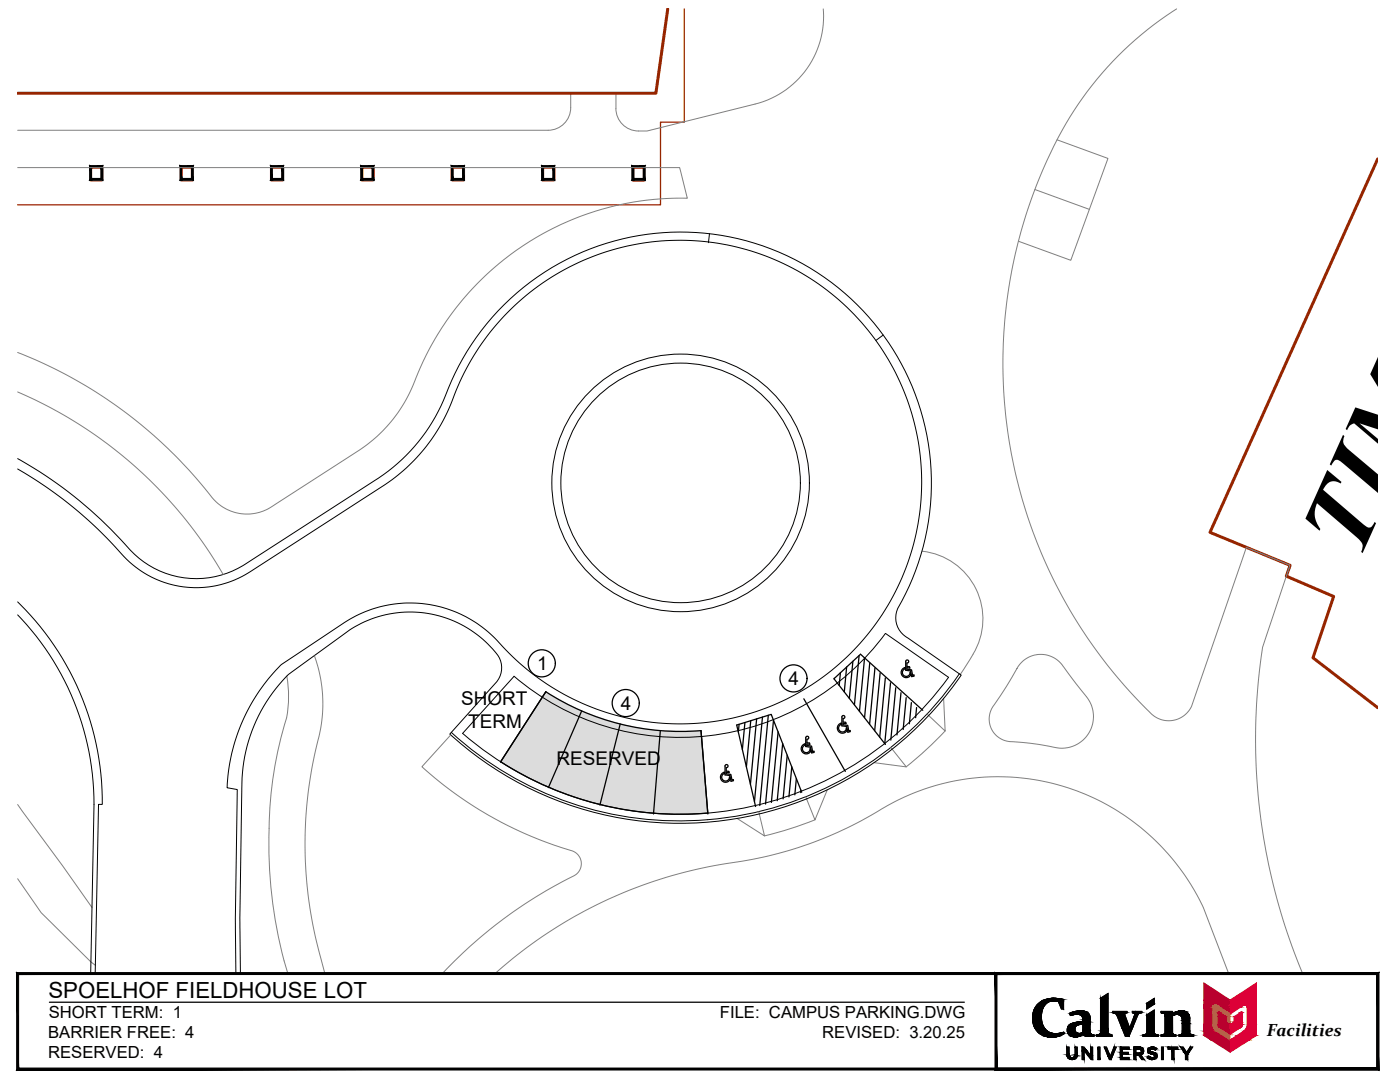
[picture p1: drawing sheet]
<svg xmlns="http://www.w3.org/2000/svg" width="279mm" height="216mm" viewBox="0 0 279 216" stroke-linecap="round" stroke-linejoin="round" font-family="sans-serif">
<defs><g id="words">
<text font-size="20" x="271.3" y="111.8" transform="rotate(-66 271.3 111.8)">TIM</text>
<text font-size="4.4" x="9.7" y="199.1">SPOELHOF FIELDHOUSE LOT</text>
<g font-size="3.8">
<text x="107.2" y="133.7">1</text>
<text x="157.4" y="136.7">4</text>
<text x="92" y="140.7">SHORT</text>
<text x="123.9" y="141.6">4</text>
<text x="93.4" y="145.2">TERM</text>
<text x="111.1" y="152.7">RESERVED</text>
</g>
<text font-size="3.5" x="252.8" y="206.8">Facilities</text>
<g font-size="3.3">
<text x="9.7" y="203.1">SHORT TERM: 1</text>
<text x="143.7" y="203.1">FILE: CAMPUS PARKING.DWG</text>
<text x="9.6" y="207.1">BARRIER FREE: 4</text>
<text x="164.1" y="207.1">REVISED: 3.20.25</text>
<text x="9.6" y="211.1">RESERVED: 4</text>
</g>
</g></defs>
<!-- layer: C-PARK -->
<g fill="#dcdcdc" stroke="#dcdcdc" stroke-width=".2">
<path d="M108.9 138l1.2 .8h-1.7z"/>
<path d="M138.8 145.9l1.1-.1z"/>
<path d="M133.6 162.4h4.3z"/>
<path d="M108.4 138.8l2.9 .7-1.2-.7zM108.4 138.8l2.9 .7h-3.3z"/>
<path d="M108 139.5l4.6 .7-1.3-.7zM108 139.5l4.6 .7h-5.1z"/>
<path d="M107.5 140.2l6.3 .6-1.2-.6zM107.5 140.2l6.3 .6h-6.7z"/>
<path d="M107.1 140.8l8 .6-1.3-.6zM107.1 140.8l8 .6h-8.4z"/>
<path d="M106.7 141.4l9.7 .6-1.3-.6zM106.7 141.4l9.7 .6h-10z"/>
<path d="M106.4 142l11.3 .5-1.3-.5zM106.4 142l11.3 .5h-11.7z"/>
<path d="M106 142.5l13 .5-1.3-.5zM106 142.5l13 .5h-13.3z"/>
<path d="M105.7 143l14.7 .5-1.4-.5zM105.7 143l14.7 .5h-15z"/>
<path d="M105.4 143.5l16.3 .4-1.3-.4zM105.4 143.5l16.3 .4h-16.6z"/>
<path d="M105.1 143.9l18 .4-1.4-.4zM105.1 143.9l18 .4h-18.2z"/>
<path d="M104.9 144.3l19.6 .3-1.4-.3zM104.9 144.3l19.6 .3h-19.8z"/>
<path d="M104.7 144.6l21.1 .3-1.3-.3zM104.7 144.6l21.1 .3h-21.3z"/>
<path d="M104.5 144.9l22.7 .3-1.4-.3zM104.5 144.9l22.7 .3h-22.9z"/>
<path d="M104.3 145.2l24.3 .2-1.4-.2zM104.3 145.2l24.3 .2h-24.4z"/>
<path d="M104.2 145.4l25.8 .2-1.4-.2zM104.2 145.4l25.8 .2h-26z"/>
<path d="M104 145.6l27.4 .2-1.4-.2zM104 145.6l27.4 .2h-27.5z"/>
<path d="M103.9 145.8l28.9 .1-1.4-.1zM103.9 145.8l28.9 .1h-28.9z"/>
<path d="M138.8 145.9h1.1zM138.5 145.9h1.4z"/>
<path d="M103.9 145.9h30.3zM103.9 145.9h30.3z"/>
<path d="M138.5 145.9h1.4zM137.1 145.9h2.8z"/>
<path d="M103.8 145.9h31zM103.8 145.9h31z"/>
<path d="M137.1 145.9l2.8 .1zM135.7 146h4.2z"/>
<path d="M103.8 145.9l31.9 .1zM103.8 146h31.9z"/>
<path d="M103.8 146l36.6 6-.5-6zM103.8 146l36.6 6h-40.5z"/>
<path d="M99.9 152l40.6 .9-.1-.9zM99.9 152l40.6 .9h-39.2z"/>
<path d="M101.3 152.9l39.2 .8v-.8zM101.3 152.9l39.2 .8h-37.7z"/>
<path d="M102.8 153.7l37.8 .8-.1-.8zM102.8 153.7l37.8 .8h-36.4z"/>
<path d="M104.2 154.5l36.5 .8-.1-.8zM104.2 154.5l36.5 .8h-35z"/>
<path d="M105.7 155.3l35 .8v-.8zM105.7 155.3l35 .8h-33.5z"/>
<path d="M107.2 156.1l33.6 .6-.1-.6zM107.2 156.1l33.6 .6h-32.1z"/>
<path d="M108.7 156.7l32.2 .7-.1-.7zM108.7 156.7l32.2 .7h-30.7z"/>
<path d="M110.2 157.4l30.7 .6v-.6zM110.2 157.4l30.7 .6h-29.1z"/>
<path d="M111.8 158l29.1 .6v-.6zM111.8 158l29.1 .6h-27.5z"/>
<path d="M113.4 158.6l27.6 .6-.1-.6zM113.4 158.6l27.6 .6h-26.1z"/>
<path d="M114.9 159.2l26.1 .4v-.4zM114.9 159.2l26.1 .4h-24.5z"/>
<path d="M116.5 159.6l24.6 .5-.1-.5zM116.5 159.6l24.6 .5h-23z"/>
<path d="M118.1 160.1l23 .4v-.4zM118.1 160.1l23 .4h-21.4z"/>
<path d="M119.7 160.5l21.4 .4v-.4zM119.7 160.5l21.4 .4h-19.7z"/>
<path d="M121.4 160.9l19.8 .4-.1-.4zM121.4 160.9l19.8 .4h-18.2z"/>
<path d="M123 161.3l18.2 .3v-.3zM123 161.3l18.2 .3h-16.6z"/>
<path d="M124.6 161.6l16.6 .2v-.2zM124.6 161.6l16.6 .2h-14.9z"/>
<path d="M126.3 161.8l14.9 .2v-.2zM126.3 161.8l14.9 .2h-13.3z"/>
<path d="M127.9 162l13.3 .2v-.2zM127.9 162l13.3 .2h-11.6z"/>
<path d="M129.6 162.2l11.7 .1zM129.6 162.2l11.7 .1z"/>
<path d="M130.2 162.3h11.1zM130.2 162.3h9.8z"/>
<path d="M131.3 162.3h8.7zM131.3 162.3l8.3 .1z"/>
<path d="M131.9 162.4h7.7zM131.9 162.4h6.4z"/>
<path d="M132.9 162.4h5.4zM132.9 162.4h5z"/>
<path d="M133.6 162.4l3 .1zM134.6 162.5h2z"/>
</g>
<!-- layer: CAMPUS MASTER PLAN - BASE|C-BLDG -->
<path d="M133.3 1.8l-2.4 16.8h-127.4M18.1 33.4h2.3v2.5h-2.3zM36.1 33.4h2.3v2.5h-2.3zM54.2 33.4h2.2v2.5h-2.2zM72.2 33.4h2.3v2.5h-2.3zM90.2 33.4h2.3v2.5h-2.3zM108.3 33.4h2.2v2.5h-2.2zM126.3 33.4h2.3v2.6h-2.3zM275 31.7l-33.5 74.5 16 6.6-.8 2.2 9.5 4-4.2 12.3 13 9.9" fill="none" stroke="#952500" stroke-width=".6"/>
<g fill="#000" stroke="#000" stroke-width=".2">
<path d="M18.2 35.6l-.3 .3 2.3-.3zM17.9 35.9l2.3-.3 .3 .3zM20.2 33.4v2.2l.3 .3zM20.2 33.4l.3-.3v2.8zM18.2 33.4h2l.3-.3zM17.9 33.1h2.6l-2.3 .3zM17.9 33.1l.3 2.5v-2.2zM17.9 33.1l.3 2.5-.3 .3z"/>
<path d="M36.3 35.6l-.3 .3 2.2-.3zM36 35.9l2.2-.3 .3 .3zM38.2 33.4v2.2l.3 .3zM38.2 33.4l.3-.3v2.8zM36.3 33.4h1.9l.3-.3zM36 33.1h2.5l-2.2 .3zM36 33.1l.3 2.5v-2.2zM36 33.1l.3 2.5-.3 .3z"/>
<path d="M54.3 35.6l-.3 .3 2.3-.3zM54 35.9l2.3-.3 .3 .3zM56.3 33.4v2.2l.3 .3zM56.3 33.4l.3-.3v2.8zM54.3 33.4h2l.3-.3zM54 33.1h2.6l-2.3 .3zM54 33.1l.3 2.5v-2.2zM54 33.1l.3 2.5-.3 .3z"/>
<path d="M72.3 35.6l-.3 .3 2.3-.3zM72 35.9l2.3-.3 .3 .3zM74.3 33.4v2.2l.3 .3zM74.3 33.4l.3-.3v2.8zM72.3 33.4h2l.3-.3zM72 33.1h2.6l-2.3 .3zM72 33.1l.3 2.5v-2.2zM72 33.1l.3 2.5-.3 .3z"/>
<path d="M90.4 35.6l-.3 .3 2.2-.3zM90.1 35.9l2.2-.3 .3 .3zM92.3 33.4v2.2l.3 .3zM92.6 33.1v2.8l-.3-2.5zM90.4 33.4h1.9l.3-.3zM90.1 33.1h2.5l-2.2 .3zM90.1 33.1l.3 2.5v-2.2zM90.1 33.1l.3 2.5-.3 .3z"/>
<path d="M108.4 35.6l-.3 .3 2.3-.3zM108.1 35.9l2.3-.3 .3 .3zM110.4 33.4v2.2l.3 .3zM110.4 33.4l.3-.3v2.8zM108.4 33.4h2l.3-.3zM108.1 33.1h2.6l-2.3 .3zM108.1 33.1l.3 2.5v-2.2zM108.1 33.1l.3 2.5-.3 .3z"/>
<path d="M126.5 35.6l-.4 .3 2.3-.3zM126.1 35.9l2.3-.3 .3 .3zM128.4 33.4v2.2l.3 .3zM128.4 33.4l.3-.3v2.8zM126.5 33.4h1.9l.3-.3zM126.1 33.1h2.6l-2.2 .3zM126.1 33.1l.4 2.5v-2.2zM126.1 33.1l.4 2.5-.4 .3z"/>
</g>
<!-- layer: CAMPUS MASTER PLAN - BASE|C-ROAD -->
<g fill="none" stroke="#000" stroke-width=".2">
<path d="M141.6 46.6l-.2 1.8M176.3 66.9l-1.5 1M3.5 91.5a88.4 88.4 0 0 1 23.4 19.1 18.1 18.1 0 0 0 22.9 1.4l23-14.9a36.5 36.5 0 0 0 16.7-19.6 50.1 50.1 0 0 1 68.4-26.1 50.1 50.1 0 0 1 21.2 70.1 4.6 4.6 0 0 0 2.4 6l10.3 7.2a68 68 0 0 1-102 11.8l8.9-10a4.5 4.5 0 0 0 .1-6.5 22.1 22.1 0 0 0-29-4.3l-11.7 8.5a31.1 31.1 0 0 0-9.9 23.9l-.3 25 .1 11.2M3.5 93.6a85 85 0 0 1 21.8 18 19.9 19.9 0 0 0 25.2 2.1l23.8-15.3a36.6 36.6 0 0 0 16.7-20.5 48.3 48.3 0 0 1 69.9-22.8 48.3 48.3 0 0 1 11.3 72.6 48.3 48.3 0 0 1-73.5-.4 23.9 23.9 0 0 0-29.9-3.1l-12.7 8.4a36.8 36.8 0 0 0-10.8 24.6l2 .4-.3 25.5 .1 11.2M3.5 120.1a55.8 55.8 0 0 1 16.9 40.4h-.7l-.7 33.8M3.5 122.7a54.4 54.4 0 0 1 15.3 37.8l-.7 33.8M102.6 134.9a51 51 0 0 0 74.1-8.5l12.6 8.8a66.3 66.3 0 0 1-97 11.1M102.6 134.9l-10.3 11.4M191.5 134.5a67.7 67.7 0 0 1-101.4 11.6"/>
<circle cx="135.8" cy="96.4" r="25.7"/>
<circle cx="135.8" cy="96.4" r="23.9"/>
</g>
<!-- layer: CAMPUS MASTER PLAN - BASE|C-WALK -->
<g fill="none" stroke="#808080" stroke-width=".2">
<path d="M113.9 18.6a7.9 7.9 0 0 1-.6 5.2 4.5 4.5 0 0 1-3.9 2.2h-105.9M122.9 18.8v2.8M164.3 1.8a18 18 0 0 1-13.6 19l-21.6 5.3a5.9 5.9 0 0 1-4.6-1 4.5 4.5 0 0 1-1.6-3.5M234.8 1.8a69.7 69.7 0 0 0-27.5 34.2 97.2 97.2 0 0 0 23.2 107 5 5 0 0 0 7.3-2.2l11-31.6 8.6 3.6-4.7 14.1a15.2 15.2 0 0 0-1.2 5.3 120.8 120.8 0 0 0 8.5 62.1M3.5 33.4h132.1l1.5 6.1a57.1 57.1 0 0 0-55.1 38.3 28.9 28.9 0 0 1-11.1 12.5l-16.1 10.4a9.1 9.1 0 0 1-13-2.1 91.1 91.1 0 0 0-38.3-28.3M206.5 37.8l10.9 4M211 27.9l10.1 3.7-7.4 20.3-10.5-3.8M3.5 78.2a87 87 0 0 1 41 36.4M184.1 110a13.7 13.7 0 0 1 9.4 21.7l-1.9 2.9M57.2 134.9a21.9 21.9 0 0 1-.8 11.2 77 77 0 0 0-2.7 19.2M62.8 130.9a28.8 28.8 0 0 1 .3 18.4 83.9 83.9 0 0 0 .9 41.6l.8 3.4M188.3 139.4l.3 6.5-3.6-3.4"/>
<path d="M203.8 132.2a5.4 5.4 0 0 1 8.4 .8l4.5 5.8a6.3 6.3 0 0 1 .5 7.6 6.3 6.3 0 0 1-7.2 2.6 61.1 61.1 0 0 0-8.8-1.1 4.5 4.5 0 0 1-2.7-7.4l2.9-4.4a15.8 15.8 0 0 1 2.4-3.9zM90 146.6l-5.8 6.4a77.6 77.6 0 0 0 30.4 16.9 2.72 2.72 0 0 1 1.4 2.6 2.72 2.72 0 0 1-1.6 2.3 91.3 91.3 0 0 0-26.1 19.5M165.1 157.6l-2.5 6-1.8-4.6M177.8 149.1l3.1 3.9-6.5-.8M188.6 145.9l-3.7 3.7-4 3.4M3.5 175.3l4.7 6.8 9.9 9.8 .9 .7M3.5 160.5l9 12.3 5.9 8.3M53.7 165.3a91.1 91.1 0 0 0 3 26.4M151.4 162l1.2 4.8-5.5-3.5M162.6 163.6l-4.9 1.8-5.1 1.4M56.7 191.7l.7 2.6M98.8 194.3a91.3 91.3 0 0 1 50.4-22.6 79.9 79.9 0 0 0 28.5-11.2 45.1 45.1 0 0 1 62.8 21.4l4.7 12.4"/>
</g>
<!-- layer: CAMPUS MASTER PLAN - BASE|A-ROOF-LINE -->
<path d="M136.6 1.8v22.6h-4.8v16.5h-128.3" fill="none" stroke="#952500" stroke-width=".25"/>
<!-- layer: C-PARK -->
<g fill="none" stroke="#000" stroke-width=".25">
<path d="M108.9 138a49.6 49.6 0 0 0 31 7.8l1.4 16.6M108.9 138l-9 14.1M160.4 139.4l8.3 14.5M166.5 135.3v.2M167.7 134.2l-.2 2.6M169 133.1l-.5 5M170.2 132l-.7 7.4M171.5 130.8l-1 9.8M172.5 131.3l-1 10.6M173.6 132.3l-1.1 10.9M174.6 133.3l-1.1 11.2M175.7 134.3l-1.1 11.5"/>
<path d="M176.7 135.3l-1.1 11.8M177.7 136.2l-1.1 12.2M178.8 137.2l-1 10.5M179.8 138.2l-.8 8.5M180.1 133.6l.5-.4v.2a.8 .8 0 0 0-.5 .9 .8 .8 0 0 0 .8 .6 .8 .8 0 0 0 .7-.7 .82 .82 0 0 1-.3 1 .82 .82 0 0 1-1-.2 1.02 1.02 0 0 1-.2-1.4zM180.8 139.2l-.6 6.4M181 132.3l.3-.2 .1-.1-.3-.3h-.1l-.2 .3v1.7l.9 .2 .2 1.1 .5-.1v-.2h-.3l-.2-1-.9-.2v-.3l.6 .1-.1-.2-.5-.1v-.7M99.9 152a66.3 66.3 0 0 0 41.3 10.2M116.1 141.9l-6.7 15.3M123.8 144.5l-4.1 16.2M131.8 145.8l-1.4 16.6M144.7 152.8l.2-.2 .3 .1 .1 .3-.4 .2v.7h.6v.3l-.6-.1v.3l1 .1 .2 1.1h.2l.1 .2-.5 .1-.2-1.2-1-.1v-1.7"/>
<path d="M145.6 155a.82 .82 0 0 1-.3 1 .82 .82 0 0 1-1.1-.1 1.02 1.02 0 0 1-.4-1 1.02 1.02 0 0 1 .7-.8l.1 .1a.8 .8 0 0 0-.6 .9 .8 .8 0 0 0 .8 .7 .8 .8 0 0 0 .8-.8M147.5 144.5l-.1 1.6M148.7 144.2l-.5 5.4M149.8 143.8l-.8 9.2M151 143.4l-1.2 13.1M152.2 143.1l-1.6 16.9M153.3 142.7l-1.7 18M154.4 143.7l-1.6 16.7M155.3 146l-1.4 14.1M156.2 148.4l-1.1 11.4M157.1 150.7l-.8 8.7M158 153l-.6 6"/>
<path d="M158.9 155.3l-.3 3.3M159.8 157.7v.5M160 158.1l-6.1-15.6-6.9 2.2 3.8 16.2M160.1 148.8l.6-.4v.2a.8 .8 0 0 0-.3 1.4 .8 .8 0 0 0 1.3-.6 .82 .82 0 0 1-.3 1 .82 .82 0 0 1-1-.1 1.02 1.02 0 0 1-.3-1.5zM161 147.5l.4-.1v-.2l-.2-.3h-.2l-.2 .3v1.8l1 .1 .2 1.1 .5-.1-.1-.2-.2 .1-.2-1.1-1-.2v-.3l.6 .1v-.2l-.6-.1v-.7M167.9 144.5v-.2a1.02 1.02 0 0 0-.6 1.6 1.02 1.02 0 0 0 1.7-.1l-.1-.6a.78 .78 0 0 1-.7 .9 .78 .78 0 0 1-.8-.7 .78 .78 0 0 1 .5-.9M168 143.1l.2-.3 .3 .1 .1 .3-.3 .2M168 143.1v1.7l1 .2 .2 1.1 .5-.1v-.2h-.3l-.2-1.1-.9-.1v-.3l.5 .1v-.3h-.5v-.7M181.9 140.2l-.4 4.2M182.9 141.2l-.2 2M184.2 141.7l-12.5-11.2-5.3 4.9 10.3 13.1"/>
</g>
<!-- layer: C-PARK-TEXT -->
<g fill="none" stroke="#000" stroke-width=".25">
<circle cx="108.1" cy="132.4" r="2.7"/>
<circle cx="158.4" cy="135.4" r="2.7"/>
<circle cx="124.9" cy="140.3" r="2.7"/>
</g>
<!-- layer: A-TITL -->
<g fill="#000" stroke="#000" stroke-width=".2">
<path d="M210 199.2h.4zM219.6 199.2l1.5-1v1zM228.9 200.2l1.5-1v1zM209.5 207h.8zM212 206h.3zM213.6 204.4h4zM213.6 202.6h.3zM213.7 211.4h.5zM214.5 206.9h.4zM215.5 201.7h.4zM216.3 206.5h2zM219.6 206.3h1.6z"/>
<path d="M219.6 206.2h1.5zM228.7 206.3h1.8zM228.8 206.3h1.7zM228.9 200.2h1.5v.2zM229.8 208.9h.4zM230.4 210.5h.5zM228.9 202.5l1.5-1v1zM234 202.3h3.2zM235.7 201.7h.3z"/>
<path d="M207.7 199.9h1.6zM207.5 200h1.6z"/>
<path d="M207.8 199.8l1.5 .1 .3-.1zM207.7 199.9l.1-.1 1.5 .1z"/>
<path d="M207.9 199.8h1.8zM207.8 199.8h1.8z"/>
<path d="M207.9 199.8h1.9zM207.9 199.8h1.8z"/>
<path d="M208 199.7h2.1zM207.9 199.8h1.9z"/>
<path d="M208 199.7h2.3zM208 199.7h2.3z"/>
<path d="M208 199.7h2.3zM208 199.7h2.1z"/>
<path d="M210.3 199.7h2zM210.3 199.7h2z"/>
<path d="M210 199.2h.8zM209.8 199.2h1z"/>
<path d="M209.8 199.2h1.1zM209.7 199.2h1.2z"/>
<path d="M209.7 199.2l1.6 .1zM209.5 199.3h1.8z"/>
<path d="M209.5 199.3h1.9zM209.4 199.3h2z"/>
<path d="M209.4 199.3h2.4zM209.2 199.3h2.6z"/>
<path d="M209.2 199.3h2.7zM209 199.3h2.9z"/>
<path d="M209 199.3l3.2 .1zM208.8 199.4h3.4z"/>
<path d="M208.8 199.4l3.5 .1zM208.6 199.5h3.7z"/>
<path d="M208.6 199.5h3.7zM208.6 199.5h3.7z"/>
<path d="M208.6 199.5l3.7 .1zM208.3 199.6h4z"/>
<path d="M208.3 199.6l4 .1v-.1zM208.1 199.7l.2-.1 4 .1z"/>
<path d="M208.1 199.7h4.2zM208 199.7h4.3z"/>
<path d="M210.3 199.7h2zM210.3 199.7h2z"/>
<path d="M210.6 199.7l1.7 .1zM210.6 199.7l1.7 .1z"/>
<path d="M210.9 199.8l1.4 .1zM210.9 199.8l1.4 .1z"/>
<path d="M211.2 199.9l1.1 1.4v-1.4zM211.2 199.9l1.1 1.4h-.5z"/>
<path d="M219.6 199.2l1.5 6.3v-6.3zM219.6 199.2l1.5 6.3h-1.5z"/>
<path d="M3.7 213.1l-.4 .4 271.5-.4zM3.3 213.5l271.5-.4 .4 .4zM274.8 194.5v18.6l.4 .4zM274.8 194.5l.4-.4v19.4zM3.7 194.5h271.1l.4-.4zM3.3 194.1h271.9l-271.5 .4zM3.3 194.1l.4 19v-18.6zM3.3 194.1l.4 19-.4 .4z"/>
<path d="M199 213.1l-.4 .4 76.2-.4zM198.6 213.5l76.2-.4 .4 .4zM274.8 194.5v18.6l.4 .4zM274.8 194.5l.4-.4v19.4zM199 194.5h75.8l.4-.4zM198.6 194.1h76.6l-76.2 .4zM198.6 194.1l.4 19v-18.6zM198.6 194.1l.4 19-.4 .4z"/>
<path d="M206.1 202.5l1.7 .2v-.2zM206.1 202.5l1.7 .2h-1.7z"/>
<path d="M206.1 202.7l1.7 .2v-.2zM206.1 202.7l1.7 .2h-1.7z"/>
<path d="M206.1 202.9l1.7 .1v-.1zM206.1 202.9l1.7 .1h-1.7z"/>
<path d="M206.1 203l1.7 .2v-.2zM206.1 203l1.7 .2h-1.7z"/>
<path d="M206.1 203.2l1.8 .2-.1-.2zM206.1 203.2l1.8 .2h-1.8z"/>
<path d="M206.1 203.4l1.8 .2v-.2zM206.1 203.4l1.8 .2h-1.8z"/>
<path d="M206.1 202.3l1.7 .2 .1-.2zM206.1 202.3l1.7 .2h-1.7z"/>
<path d="M206.1 203.6l1.8 .2v-.2zM206.1 203.6l1.8 .2h-1.8z"/>
<path d="M206.2 202.1l1.7 .2v-.2zM206.2 202.1l1.7 .2h-1.8z"/>
<path d="M206.2 202h1.7zM206.2 202l1.7 .1z"/>
<path d="M206.1 203.8l1.9 .2-.1-.2zM206.1 203.8l1.9 .2h-1.9z"/>
<path d="M206.1 204l1.9 .2v-.2zM206.1 204l1.9 .2h-1.8z"/>
<path d="M206.3 201.8l1.6 .2 .1-.2zM206.3 201.8l1.6 .2h-1.7z"/>
<path d="M206.3 201.7h1.7zM206.3 201.7l1.7 .1z"/>
<path d="M206.2 204.2l1.9 .1-.1-.1zM206.2 204.2l1.9 .1h-1.9z"/>
<path d="M206.4 201.5l1.6 .2v-.2zM206.4 201.5l1.6 .2h-1.7z"/>
<path d="M206.2 204.3l1.9 .2v-.2zM206.2 204.3l1.9 .2h-1.8z"/>
<path d="M206.4 201.4l1.6 .1 .1-.1zM206.4 201.4l1.6 .1h-1.6z"/>
<path d="M206.3 204.5l1.9 .2-.1-.2zM206.3 204.5l1.9 .2h-1.9z"/>
<path d="M206.5 201.2l1.6 .2 .1-.2zM206.5 201.2l1.6 .2h-1.7z"/>
<path d="M206.6 201.1h1.6zM206.6 201.1l1.6 .1z"/>
<path d="M206.3 204.7l1.9 .1zM206.3 204.7l1.9 .1z"/>
<path d="M206.4 204.8l1.9 .1-.1-.1zM206.4 204.8l1.9 .1h-1.9z"/>
<path d="M206.7 200.9l1.5 .2 .1-.2zM206.7 200.9l1.5 .2h-1.6z"/>
<path d="M206.4 204.9l2 .2-.1-.2zM206.4 204.9l2 .2h-1.9z"/>
<path d="M206.7 200.8h1.6zM206.7 200.8l1.6 .1z"/>
<path d="M206.5 205.1h2zM206.5 205.1h2z"/>
<path d="M206.5 205.1l2.1 .2-.1-.2zM206.5 205.1l2.1 .2h-1.9z"/>
<path d="M206.9 200.6l1.4 .2 .2-.2zM206.9 200.6l1.4 .2h-1.6z"/>
<path d="M206.9 200.6h1.6zM206.9 200.6h1.6z"/>
<path d="M206.7 205.3l1.9 .1zM206.7 205.3l1.9 .1z"/>
<path d="M207.1 200.4l1.4 .2 .1-.2zM207.1 200.4l1.4 .2h-1.6z"/>
<path d="M206.7 205.4l2.1 .2-.2-.2zM206.7 205.4l2.1 .2h-2z"/>
<path d="M207.1 200.4h1.6zM207.1 200.4h1.5z"/>
<path d="M207.2 200.3l1.5 .1 .1-.1zM207.1 200.4l.1-.1 1.5 .1z"/>
<path d="M206.8 205.6h2.1zM206.8 205.6h2.1z"/>
<path d="M207.3 200.2h1.5zM207.2 200.3h1.6z"/>
<path d="M206.9 205.6l2.1 .1zM206.9 205.6l2.1 .1z"/>
<path d="M207 205.7l2.3 .2-.3-.2zM207 205.7l2.3 .2h-2.2z"/>
<path d="M207.5 200.1l1.3 .1 .3-.1zM207.3 200.2l.2-.1 1.3 .1z"/>
<path d="M207.5 200h1.6zM207.5 200.1h1.6z"/>
<path d="M207.1 205.9h2.2zM207.1 205.9h2.2z"/>
<path d="M207.1 205.9l2.5 .1-.3-.1zM207.1 205.9l2.5 .1h-2.3z"/>
<path d="M209.5 207h.8zM209.7 207h.6z"/>
<path d="M207.3 206l2.5 .1zM207.3 206l2.5 .1z"/>
<path d="M207.4 206.1l2.6 .1zM207.4 206.1l2.6 .1z"/>
<path d="M207.4 206.2h2.7zM207.4 206.2h2.7z"/>
<path d="M207.5 206.2h2.9zM207.5 206.2h2.9z"/>
<path d="M207.5 206.2h3.2zM207.5 206.2h3.2z"/>
<path d="M209.3 206.9h1.3zM209.3 206.9l1 .1z"/>
<path d="M209.1 206.9h1.6zM209.1 206.9h1.5z"/>
<path d="M209 206.9h1.9zM209 206.9h1.7z"/>
<path d="M208.7 206.8h2.4zM208.7 206.8l2.2 .1z"/>
<path d="M208.6 206.8h2.6zM208.6 206.8h2.5z"/>
<path d="M208.4 206.7h3.1zM208.4 206.7l2.8 .1z"/>
<path d="M208.3 206.7h3.2zM208.3 206.7h3.2z"/>
<path d="M208 206.6l3.5 .1 .3-.1zM208 206.6l3.5 .1h-3.2z"/>
<path d="M207.8 206.4l4 .2 .3-.2zM207.8 206.4l4 .2h-3.8zM208 206.6h3.8zM208 206.6h3.8z"/>
<path d="M207.7 206.4h4.4zM207.7 206.4h4.4z"/>
<path d="M212 206l.3 .1zM211.8 206.1h.5z"/>
<path d="M211.8 206.1l.5 .1zM211.5 206.2h.8z"/>
<path d="M211.5 206.2h.9zM211.1 206.2h1.3z"/>
<path d="M211.1 206.2h1.3zM210.8 206.2h1.6z"/>
<path d="M210.8 206.2h1.6zM210.7 206.2h1.7z"/>
<path d="M207.5 206.2l4.6 .2 .3-.2zM207.5 206.2l4.6 .2h-4.4z"/>
<path d="M212.9 208.9l.5 1.6v-1.6zM212.9 208.9l.5 1.6h-.5z"/>
<path d="M212.9 210.5h.5zM212.9 210.5h.5z"/>
<path d="M212.9 210.5l.5 .1zM212.9 210.5l.5 .1z"/>
<path d="M212.9 210.6l.5 .1zM212.9 210.6l.5 .1z"/>
<path d="M212.9 210.7h.5zM212.9 210.7h.5z"/>
<path d="M212.9 210.7l.6 .1zM212.9 210.7l.6 .1z"/>
<path d="M213 210.8l.5 .1zM213 210.8l.5 .1z"/>
<path d="M213 210.9h.6zM213 210.9h.6z"/>
<path d="M213 210.9l.6 .1zM213 210.9l.6 .1z"/>
<path d="M213.1 211h.7zM213.1 211h.7z"/>
<path d="M213.7 211.4h.4zM213.8 211.4h.3z"/>
<path d="M213.1 211h.8zM213.1 211h.8z"/>
<path d="M213.1 211h.8zM213.1 211h.8z"/>
<path d="M213.6 202.5h.4zM213.6 202.5l.3 .1z"/>
<path d="M213.1 211h.9zM213.1 211h.9z"/>
<path d="M213.6 202.5h.7zM213.6 202.5h.4z"/>
<path d="M213.6 211.4h.7zM213.6 211.4h.6z"/>
<path d="M213.5 211.3h.9zM213.5 211.3l.8 .1z"/>
<path d="M214.5 206.9h.3zM214.5 206.9h.3z"/>
<path d="M213.4 211.3h1.1zM213.4 211.3h1z"/>
<path d="M213 205.3h1.5zM213 205.3h1.5z"/>
<path d="M213 205.3l1.5 .2v-.2zM213 205.3l1.5 .2h-1.5zM213 205.5h1.5zM213 205.5h1.5z"/>
<path d="M213 205.5l1.6 .2-.1-.2zM213 205.5l1.6 .2h-1.6z"/>
<path d="M214.5 210.6h.5zM214.5 210.6h.5z"/>
<path d="M213 205.1l1.5 .2 .1-.2zM213 205.1l1.5 .2h-1.5z"/>
<path d="M213 205.1h1.6zM213 205.1h1.6z"/>
<path d="M213.3 211.2h1.3zM213.3 211.2l1.2 .1z"/>
<path d="M213 205.7h1.6zM213 205.7h1.6z"/>
<path d="M213 205.7l1.6 .1v-.1zM213 205.7l1.6 .1h-1.6z"/>
<path d="M213.6 202.4h1zM213.6 202.4l.7 .1z"/>
<path d="M213.1 204.9l1.5 .2v-.2zM213.1 204.9l1.5 .2h-1.6z"/>
<path d="M213.3 211.2h1.3zM213.3 211.2h1.3z"/>
<path d="M213 205.8h1.6zM213 205.8h1.6z"/>
<path d="M213 205.8l1.7 .1zM213 205.8l1.7 .1z"/>
<path d="M213.2 204.8h1.5zM213.2 204.8l1.4 .1h-1.5zM213.1 204.9h1.5zM213.1 204.9h1.5z"/>
<path d="M213.2 204.8h1.5zM213.2 204.8h1.5z"/>
<path d="M213 205.9l1.7 .1zM213 205.9l1.7 .1z"/>
<path d="M213.2 211.1h1.5zM213.2 211.1l1.4 .1z"/>
<path d="M213.2 204.8h1.5zM213.2 204.8h1.5z"/>
<path d="M213.1 206h1.7zM213.1 206h1.7z"/>
<path d="M213.1 211h1.7zM213.1 211l1.6 .1z"/>
<path d="M214.1 211h.7zM214 211h.8z"/>
<path d="M213.1 206l1.8 .1zM213.1 206l1.8 .1z"/>
<path d="M214.2 211h.6zM214.1 211h.7z"/>
<path d="M213.3 204.7h1.5zM213.3 204.7l1.4 .1z"/>
<path d="M214.3 210.9l.5 .1zM214.3 210.9l.5 .1z"/>
<path d="M214.3 211h.5zM214.2 211h.6z"/>
<path d="M213.3 204.6h1.6zM213.3 204.6l1.5 .1z"/>
<path d="M213.1 206.1h1.8zM213.1 206.1h1.8z"/>
<path d="M214.4 210.9h.5zM214.3 210.9h.5z"/>
<path d="M213.3 204.6h1.6zM213.3 204.6h1.6z"/>
<path d="M213.1 206.1h1.9zM213.1 206.1h1.9z"/>
<path d="M214.5 210.8h.4zM214.5 210.8l.4 .1h-.5z"/>
<path d="M214.5 210.8h.4zM214.5 210.8h.4z"/>
<path d="M213.6 202.4h1.3zM213.6 202.4h1z"/>
<path d="M214.5 210.7h.5zM214.5 210.7l.4 .1z"/>
<path d="M213.1 206.1l2 .1zM213.1 206.1l2 .1z"/>
<path d="M214.6 208.9l.4 1.6v-1.6zM214.6 208.9l.4 1.6h-.4z"/>
<path d="M214.6 210.5l.4 .1v-.1zM214.6 210.5l.4 .1h-.5z"/>
<path d="M214.5 210.6l.5 .1v-.1zM214.5 210.6l.5 .1h-.5z"/>
<path d="M214.3 206.9h.7zM214.3 206.9h.6z"/>
<path d="M214.3 206.9h.8zM214.3 206.9h.7z"/>
<path d="M213.1 206.2h2.1zM213.1 206.2h2.1z"/>
<path d="M213.4 204.5h1.7zM213.4 204.5l1.5 .1h-1.6z"/>
<path d="M213.4 204.5h1.7zM213.4 204.5h1.7z"/>
<path d="M213.2 206.2h2.1zM213.2 206.2h2.1z"/>
<path d="M214 206.8h1.3zM214 206.8l1.1 .1z"/>
<path d="M213.5 204.5h1.8zM213.4 204.5h1.7z"/>
<path d="M213.2 206.2h2.2zM213.2 206.2h2.2z"/>
<path d="M213.9 206.8h1.4zM213.9 206.8h1.4z"/>
<path d="M213.9 206.8h1.5zM213.9 206.8h1.4z"/>
<path d="M213.5 204.4h2zM213.5 204.5h1.8z"/>
<path d="M213.7 206.7h1.9zM213.7 206.7l1.7 .1z"/>
<path d="M213.7 206.7h1.9zM213.7 206.7h1.9z"/>
<path d="M213.6 206.6h2.1zM213.6 206.6l2 .1z"/>
<path d="M213.6 204.4h2.2zM213.5 204.4h2z"/>
<path d="M213.4 206.5h2.5zM213.4 206.5l2.3 .1z"/>
<path d="M215.5 201.7h.5zM215.3 201.7h.7z"/>
<path d="M215.3 201.7h.8zM215.2 201.7h.9z"/>
<path d="M213.3 206.4l2.6 .1 .1-.1zM213.3 206.4l2.6 .1h-2.5zM213.4 206.5h2.5zM213.4 206.5h2.5z"/>
<path d="M213.6 204.4h2.5zM213.6 204.4h2.2z"/>
<path d="M215.2 201.7l1.1 .1zM214.9 201.8h1.4zM214.9 201.8h1.4zM214.9 201.8h1.4z"/>
<path d="M213.3 206.4h2.8zM213.3 206.4h2.7z"/>
<path d="M214.9 201.8h1.6zM214.7 201.8h1.8z"/>
<path d="M216 208.9l.9 .8-.6-.8zM216 208.9l.9 .8h-.9z"/>
<path d="M216 209.7l.4 1.7v-1.7zM216 209.7l.4 1.7h-.4z"/>
<path d="M214.7 201.8h1.9zM214.6 201.8h2z"/>
<path d="M214.6 201.8l2.1 .1zM214.4 201.9h2.3z"/>
<path d="M214.4 201.9h2.4zM214.2 201.9h2.6z"/>
<path d="M214.2 201.9l2.7 .1zM214 202h2.9z"/>
<path d="M216.4 209.7l1.2 .9-.7-.9zM216.4 209.7l1.2 .9h-.5z"/>
<path d="M214 202l3 .1zM213.8 202.1h3.2z"/>
<path d="M213.8 202.1h3.3zM213.7 202.1h3.4z"/>
<path d="M213.7 202.1l3.5 .1zM213.5 202.2h3.7z"/>
<path d="M213.5 202.2h3.7zM213.5 202.2h3.7z"/>
<path d="M213.5 202.2l3.8 .2-.1-.2zM213.5 202.2l3.8 .2h-3.8z"/>
<path d="M213.5 202.4h3.8zM213.5 202.4h3.8z"/>
<path d="M214.9 202.4h2.4zM214.9 202.4h2.4z"/>
<path d="M215.2 202.4h2.2zM215.2 202.4h2.2z"/>
<path d="M215.4 202.4l2 .1zM215.4 202.4l2 .1z"/>
<path d="M215.6 202.5h1.8zM215.6 202.5h1.8z"/>
<path d="M215.6 202.5l1.8 .1zM215.6 202.5l1.8 .1z"/>
<path d="M215.7 202.6h1.8zM215.7 202.6h1.8z"/>
<path d="M215.8 202.6l1.7 .1zM215.8 202.6l1.7 .1z"/>
<path d="M215.8 202.7l1.7 .1v-.1zM215.8 202.7l1.7 .1h-1.6z"/>
<path d="M215.9 202.8h1.6zM215.9 202.8h1.6z"/>
<path d="M215.9 202.8l1.6 .1v-.1zM215.9 202.8l1.6 .1h-1.5z"/>
<path d="M216 202.9l1.6 .1zM216 202.9l1.6 .1z"/>
<path d="M216.1 205.8l1.5 .2-.1-.2zM216.1 205.8l1.5 .2h-1.5z"/>
<path d="M216 203l1.6 .1zM216 203l1.6 .1z"/>
<path d="M216 203.1l1.6 .2v-.2zM216 203.1l1.6 .2h-1.5z"/>
<path d="M216.1 205.6l1.4 .2 .1-.2zM216.1 205.6l1.4 .2h-1.4z"/>
<path d="M216.1 203.9h1.5zM215.7 203.9h1.9z"/>
<path d="M215.7 203.9h1.9zM215.4 203.9h2.2z"/>
<path d="M215.4 203.9l2.2 .1zM215 204h2.6z"/>
<path d="M215 204h2.6zM214.7 204h2.9z"/>
<path d="M214.7 204h2.9zM214.5 204h3.1z"/>
<path d="M214.5 204l3.1 .1zM214.2 204.1h3.4z"/>
<path d="M214.2 204.1l3.4 .1zM214 204.2h3.6z"/>
<path d="M214 204.2l3.6 .1v-.1zM213.7 204.3l.3-.1 3.6 .1z"/>
<path d="M213.7 204.3l3.9 .1zM213.6 204.4h4zM213.6 204.4h4z"/>
<path d="M216.1 204.4l1.5 1.2v-1.2zM216.1 204.4l1.5 1.2h-1.5z"/>
<path d="M216.1 206h1.5zM216.1 206h1.5z"/>
<path d="M216.1 203.3h1.5zM216.1 203.3h1.5z"/>
<path d="M216.1 203.3l1.5 .2v-.2zM216.1 203.3l1.5 .2h-1.5z"/>
<path d="M216.1 203.5l1.5 .4v-.4zM216.1 203.5l1.5 .4h-1.5z"/>
<path d="M216.1 206l1.5 .1zM216 206.1h1.6z"/>
<path d="M216 206.1h1.6zM215.9 206.1h1.7z"/>
<path d="M215.9 206.1l1.7 .1zM215.8 206.2h1.8z"/>
<path d="M215.8 206.2h1.8zM215.8 206.2h1.8z"/>
<path d="M215.8 206.2h1.8zM215.6 206.2h2z"/>
<path d="M215.6 206.2h2zM215.5 206.2h2.1z"/>
<path d="M215.5 206.2h2.1zM215.4 206.2h2.2z"/>
<path d="M213.2 206.2h4.5zM213.2 206.2h4.5z"/>
<path d="M213.2 206.2l4.5 .1zM213.2 206.2l4.5 .1z"/>
<path d="M213.2 206.3h4.5zM213.2 206.3h4.5z"/>
<path d="M213.2 206.3h4.6zM213.2 206.3h4.6z"/>
<path d="M213.2 206.3l4.6 .1zM213.2 206.3l4.6 .1z"/>
<path d="M216.1 206.4h1.7zM216.1 206.4h1.7z"/>
<path d="M216.1 206.4h1.8zM216.1 206.4h1.8z"/>
<path d="M216.2 206.4h1.8zM216.2 206.4h1.8z"/>
<path d="M216.2 206.4l1.8 .1zM216.2 206.4l1.8 .1z"/>
<path d="M216.2 206.5h2zM216.2 206.5h2z"/>
<path d="M217.6 208.9l.5 1.7v-1.7zM217.6 208.9l.5 1.7h-.5z"/>
<path d="M217.1 210.6l1 .8v-.8zM217.1 210.6l1 .8h-.3z"/>
<path d="M216.2 206.5h2.1zM216.2 206.5h2.1zM216.3 206.5h2z"/>
<path d="M216.3 206.5l2 .1zM216.3 206.5l2 .1z"/>
<path d="M216.4 206.6l1.9 .1zM216.4 206.6l1.9 .1z"/>
<path d="M216.5 206.7h1.8zM216.5 206.7h1.8z"/>
<path d="M216.7 206.7l1.6 .1zM216.7 206.7l1.6 .1z"/>
<path d="M216.8 206.8h1.5zM216.8 206.8h1.5z"/>
<path d="M219.1 208.9l.4 2.5v-2.5zM219.1 208.9l.4 2.5h-.4z"/>
<path d="M220.4 208.9l1.2 1.9-.8-1.9zM220.4 208.9l1.2 1.9h-.5z"/>
<path d="M219.6 205.5l1.5 .2v-.2zM219.6 205.5l1.5 .2h-1.5z"/>
<path d="M219.6 205.7l1.5 .5v-.5zM219.6 205.7l1.5 .5h-1.5zM219.6 206.2h1.5zM219.6 206.2h1.5z"/>
<path d="M219.6 206.2h1.5zM219.6 206.2h1.5zM219.6 206.2h1.5z"/>
<path d="M219.6 206.2h1.6zM219.6 206.2h1.6z"/>
<path d="M219.6 206.2h1.6zM219.6 206.2h1.6z"/>
<path d="M219.6 206.2l1.6 .1zM219.6 206.2l1.6 .1zM219.6 206.3h1.6zM219.6 206.3h1.6z"/>
<path d="M219.6 206.3h1.6zM219.6 206.3h1.6z"/>
<path d="M219.6 206.3h1.6zM219.6 206.3h1.6z"/>
<path d="M219.6 206.3h1.6zM219.6 206.3h1.6zM219.6 206.3h1.6z"/>
<path d="M219.6 206.3h1.6zM219.6 206.3h1.6zM219.5 206.3h1.7zM219.5 206.3h1.7z"/>
<path d="M219.5 206.3h1.7zM219.5 206.3h1.7z"/>
<path d="M219.5 206.3h1.8zM219.5 206.3h1.8z"/>
<path d="M219.5 206.3h1.8zM219.5 206.3h1.8z"/>
<path d="M219.5 206.3l1.8 .1zM219.5 206.4h1.8z"/>
<path d="M219.5 206.4l2.5 .1-.7-.1zM218.8 206.5l.7-.1 2.5 .1z"/>
<path d="M218.8 206.5l3.2 .3v-.3zM218.8 206.5l3.2 .3h-3.2z"/>
<path d="M221.1 210.8l.6 .6 .3-.6zM221.1 210.8l.6 .6h-.3z"/>
<path d="M222.3 208.9l-.3 1.9 .8-1.9zM222.3 208.9l-.3 1.9h-.4z"/>
<path d="M223.6 209.4l.4 .6v-.6zM223.6 209.4l.4 .6h-.4z"/>
<path d="M223.6 210.4l.4 .6v-.6zM223.6 210.4l.4 .6h-.4z"/>
<path d="M222.6 202.2h1.8zM222.6 202.2h1.8z"/>
<path d="M222.6 202.2h1.8zM222.6 202.2h1.8z"/>
<path d="M222.7 202.2l1.7 .1zM222.7 202.2l1.7 .1z"/>
<path d="M222.7 202.3h1.7zM222.7 202.3h1.7z"/>
<path d="M222.7 202.3l1.7 .1zM222.7 202.3l1.7 .1z"/>
<path d="M222.6 202.2h1.8zM222.6 202.2h1.8z"/>
<path d="M222.8 202.4h1.7zM222.8 202.4h1.7z"/>
<path d="M222.8 202.4l1.7 .1zM222.8 202.4l1.7 .1z"/>
<path d="M222.8 202.5l2.6 2.6-.9-2.6zM222.8 202.5l2.6 2.6h-1.5z"/>
<path d="M222.1 201.8l2.8 .3v-.3zM222.1 201.8l2.8 .3h-2.8z"/>
<path d="M222.1 202.1l2.3 .1 .5-.1zM222.1 202.1l2.3 .1h-1.8z"/>
<path d="M223.6 210l1.6 .4v-.4zM223.6 210l1.6 .4h-1.6z"/>
<path d="M223.6 208.9l1.8 .5v-.5zM223.6 208.9l1.8 .5h-1.8z"/>
<path d="M223.6 211l1.8 .4v-.4zM223.6 211l1.8 .4h-1.8z"/>
<path d="M223.9 205.1l1.4 1.7 .7-1.7zM223.9 205.1l1.4 1.7h-.7z"/>
<path d="M226.3 209.4l.4 .8v-.8zM226.3 209.4l.4 .8h-.4z"/>
<path d="M226.3 210.5l.4 .9v-.9zM226.3 210.5l.4 .9h-.4z"/>
<path d="M226.5 202.5l-.5 2.6 1.1-2.6zM226.5 202.5l-.5 2.6h-.6z"/>
<path d="M226.5 202.4h.6zM226.5 202.4l.6 .1z"/>
<path d="M226.5 202.4h.7zM226.5 202.4h.6z"/>
<path d="M226.5 202.3h.7zM226.5 202.3l.7 .1z"/>
<path d="M226.5 202.3h.8zM226.5 202.3h.7z"/>
<path d="M226.5 202.2h.8zM226.5 202.2l.8 .1z"/>
<path d="M226.5 202.2h.8zM226.5 202.2h.8z"/>
<path d="M226.5 202.2h.8zM226.5 202.2h.8z"/>
<path d="M226.3 208.9h1.3zM226.3 208.9h1.3z"/>
<path d="M226.3 208.9l1.4 .1zM226.3 208.9l1.4 .1z"/>
<path d="M226.3 210.5h1.4zM226.3 210.5h1.4z"/>
<path d="M226.3 209h1.6zM226.3 209h1.6z"/>
<path d="M227.2 210.5l1.2 .9-.7-.9zM227.2 210.5l1.2 .9h-.5z"/>
<path d="M226.3 210.4h1.5zM226.3 210.4l1.4 .1z"/>
<path d="M226.3 209l1.7 .1zM226.3 209l1.7 .1z"/>
<path d="M226 201.8l1.9 .3v-.3zM226 201.8l1.9 .3h-1.9z"/>
<path d="M226 202.1l1.3 .1 .6-.1zM226 202.1l1.3 .1z"/>
<path d="M226.3 210.3h1.7zM226.3 210.3l1.5 .1z"/>
<path d="M226.3 209.1l1.8 .1zM226.3 209.1l1.8 .1h-1.8z"/>
<path d="M226.3 210.2l1.7 .1 .1-.1zM226.3 210.2l1.7 .1h-1.7z"/>
<path d="M226.3 209.2l1.8 .2v-.2zM226.3 209.2l1.8 .2h-1.8z"/>
<path d="M227.4 210.1l.7 .1zM226.7 210.2h1.4z"/>
<path d="M226.3 210.2h1.8zM226.3 210.2h1.8z"/>
<path d="M227.5 210.1h.6zM227.4 210.1h.7z"/>
<path d="M227.6 210.1h.5zM227.5 210.1h.6z"/>
<path d="M227.4 209.4h.8zM227.4 209.4h.8z"/>
<path d="M227.6 210.1h.5zM227.6 210.1h.5z"/>
<path d="M227.5 209.4h.7zM227.5 209.4h.7z"/>
<path d="M227.5 209.4h.7zM227.5 209.4h.7z"/>
<path d="M227.6 210.1h.6zM227.6 210.1h.5z"/>
<path d="M227.6 209.4l.6 .1zM227.6 209.4l.6 .1z"/>
<path d="M227.7 210h.5zM227.7 210l.5 .1z"/>
<path d="M227.7 209.5h.5zM227.7 209.5h.5z"/>
<path d="M227.7 209.9l.5 .1zM227.7 209.9l.5 .1z"/>
<path d="M227.7 210h.5zM227.7 210h.5z"/>
<path d="M227.7 209.5h.5zM227.7 209.5h.5z"/>
<path d="M227.7 209.5l.5 .1zM227.7 209.5l.5 .1z"/>
<path d="M227.8 209.6h.4zM227.8 209.6h.4z"/>
<path d="M227.8 209.9h.4zM227.8 209.9h.4z"/>
<path d="M227.8 209.6l.4 .1zM227.8 209.6l.4 .1z"/>
<path d="M227.8 209.7h.4zM227.8 209.7h.4z"/>
<path d="M227.8 209.7l.4 .1zM227.8 209.7l.4 .1z"/>
<path d="M227.8 209.8h.4zM227.8 209.8h.4z"/>
<path d="M227.8 209.8h.4zM227.8 209.8l.4 .1z"/>
<path d="M228.9 200.2v.2h1.5zM228.9 200.4h1.5l-1.5 .9z"/>
<path d="M229.2 210.8l.2 .1zM229.2 210.8l.2 .1h-.2z"/>
<path d="M229.2 210.9h.4zM229.2 210.9h.4h-.5z"/>
<path d="M229.1 209.5l.4 .1zM229.1 209.5l.4 .1z"/>
<path d="M229.1 209.6h.4zM229.1 209.6h.4z"/>
<path d="M229.1 209.6h.4zM229.1 209.6h.4z"/>
<path d="M229.1 209.6l.4 .1zM229.1 209.6l.4 .1z"/>
<path d="M229.1 209.7h.4zM229.1 209.7h.4z"/>
<path d="M229.1 209.7h.5zM229.1 209.7h.5z"/>
<path d="M229.1 209.5h.5zM229.1 209.5h.4z"/>
<path d="M229.1 209.7l.5 .1zM229.1 209.7l.5 .1z"/>
<path d="M229.1 209.4h.5zM229.1 209.4h.5z"/>
<path d="M229.1 209.4h.5zM229.1 209.4l.5 .1z"/>
<path d="M229.1 209.8h.5zM229.1 209.8h.5z"/>
<path d="M229.1 209.8h.5zM229.1 209.8h.5z"/>
<path d="M229.1 210.9l.7 .1zM229.1 210.9l.7 .1zM229 211h.8zM229 211h.8z"/>
<path d="M229.1 209.4h.5zM229.1 209.4h.5z"/>
<path d="M229.1 209.8h.6zM229.1 209.8h.6z"/>
<path d="M229.1 209.4h.6zM229.1 209.4h.5z"/>
<path d="M229.1 209.8l.6 .1zM229.1 209.8l.6 .1z"/>
<path d="M229.1 209.3h.6zM229.1 209.3l.6 .1z"/>
<path d="M229.1 209.9h.7zM229.1 209.9h.7z"/>
<path d="M229.1 209.3h.7zM229.1 209.3h.6z"/>
<path d="M229.1 209.3h.7zM229.1 209.3h.7z"/>
<path d="M229.1 209.9h.7zM229.1 209.9h.7z"/>
<path d="M229 211l.9 .1zM229 211l.9 .1z"/>
<path d="M229.1 209.9h.9zM229.1 209.9h.9z"/>
<path d="M229.1 209.3h.8zM229.1 209.3h.7z"/>
<path d="M229 211.1h1zM229 211.1h1z"/>
<path d="M230 208.9h.2zM229.8 208.9h.4zM229.8 208.9h.4z"/>
<path d="M229.1 209.9l1.2 .1zM229.1 209.9l1.2 .1z"/>
<path d="M229.7 211.4h.4zM229.7 211.4h.2z"/>
<path d="M229.7 211.4h.4zM229.7 211.4h.4z"/>
<path d="M229.8 208.9l.6 .1zM229.6 209h.8z"/>
<path d="M229.2 210h1.1zM229.2 210h1.1z"/>
<path d="M229.2 210l1.3 .1zM229.2 210l1.3 .1z"/>
<path d="M229.5 211.4h.8zM229.5 211.4h.6z"/>
<path d="M229.5 211.4h.8zM229.5 211.4h.8z"/>
<path d="M228.9 202.5l1.5 3.7v-3.7zM228.9 202.5l1.5 3.7h-1.6z"/>
<path d="M228.8 206.2h1.6zM228.8 206.2h1.6z"/>
<path d="M228.8 206.2h1.6zM228.8 206.2h1.6z"/>
<path d="M228.8 206.2h1.6zM228.8 206.2h1.6z"/>
<path d="M228.8 206.2h1.6zM228.8 206.2h1.6z"/>
<path d="M228.8 206.2h1.6zM228.8 206.2h1.6z"/>
<path d="M228.8 206.2h1.6zM228.8 206.2h1.6z"/>
<path d="M228.8 206.2l1.6 .1zM228.8 206.2l1.6 .1z"/>
<path d="M228.8 206.3h1.6zM228.8 206.3h1.6z"/>
<path d="M228.8 206.3h1.6zM228.8 206.3h1.6zM228.8 206.3h1.6zM228.8 206.3h1.6z"/>
<path d="M228.8 206.3h1.7zM228.8 206.3h1.7zM228.8 206.3h1.7z"/>
<path d="M229.6 209h.8zM229.6 209h.8z"/>
<path d="M229.6 209l1 .1zM229.4 209.1h1.2z"/>
<path d="M228.8 206.3h1.7zM228.8 206.3h1.7zM228.7 206.3h1.8z"/>
<path d="M228.7 206.3l1.8 .1zM228.7 206.4h1.8z"/>
<path d="M229.2 210.1h1.3zM229.2 210.1h1.3z"/>
<path d="M229.3 211.3h1.2zM229.3 211.3l1 .1z"/>
<path d="M229.3 211.3h1.2zM229.3 211.3h1.2z"/>
<path d="M229.3 210.1l1.3 .1zM229.3 210.1l1.3 .1z"/>
<path d="M228.7 206.4h1.8zM228.7 206.4h1.8z"/>
<path d="M228.7 206.4l2.5 .1-.7-.1zM228 206.5l.7-.1 2.5 .1z"/>
<path d="M230.4 209.5l.2 .1zM230.4 209.5h.2z"/>
<path d="M229.3 210.2h1.3zM229.3 210.2h1.3z"/>
<path d="M229.4 209.1h1.2zM229.4 209.1h1.2z"/>
<path d="M229.3 210.2h1.4zM229.3 210.2h1.4z"/>
<path d="M229.4 209.1l1.3 .1zM229.3 209.2h1.4z"/>
<path d="M229.2 211.2h1.5zM229.2 211.2h1.5z"/>
<path d="M229.2 211.2l1.3 .1 .2-.1zM229.2 211.2l1.3 .1z"/>
<path d="M230.3 209.4h.4zM230.3 209.4l.3 .1z"/>
<path d="M229.4 210.2h1.3zM229.4 210.2h1.3z"/>
<path d="M229.5 210.2h1.2zM229.5 210.2h1.2z"/>
<path d="M230.1 209.3h.6zM230.1 209.3l.6 .1z"/>
<path d="M229.6 210.2l1.2 .1zM229.6 210.2l1.2 .1z"/>
<path d="M229.9 209.3h.8zM229.9 209.3h.8z"/>
<path d="M230 209.3h.7zM230 209.3h.7z"/>
<path d="M229.3 209.2h1.5zM229.3 209.2h1.5z"/>
<path d="M229 211.1l1.7 .1 .1-.1zM229 211.1l1.7 .1z"/>
<path d="M230.1 211h.7zM230 211.1h.8z"/>
<path d="M229.2 209.2h1.6zM229.2 209.2l1.5 .1h-1.6z"/>
<path d="M229.9 210.3h.9zM229.9 210.3h.9z"/>
<path d="M229.9 210.3l.9 .1zM229.9 210.3l.9 .1z"/>
<path d="M230.2 211h.6zM230.1 211h.7z"/>
<path d="M229.2 209.2h1.6zM229.2 209.2h1.6z"/>
<path d="M230.2 211h.6zM230.2 211h.6z"/>
<path d="M230.3 211h.5zM230.2 211h.6z"/>
<path d="M230.3 211h.5zM230.3 211h.5z"/>
<path d="M230.2 210.4h.6zM230.2 210.4h.6z"/>
<path d="M230.2 210.4l.7 .1zM230.2 210.4l.7 .1z"/>
<path d="M230.4 210.9h.4zM230.4 210.9l.4 .1z"/>
<path d="M230.3 210.5h.6zM230.3 210.5h.6z"/>
<path d="M230.4 210.9h.5zM230.4 210.9h.4z"/>
<path d="M230.3 210.5h.6zM230.3 210.5h.6zM230.4 210.5h.5z"/>
<path d="M230.4 210.9h.5zM230.4 210.9h.5z"/>
<path d="M230.4 210.5l.5 .1zM230.4 210.5l.5 .1z"/>
<path d="M230.4 210.8h.5zM230.4 210.8l.5 .1z"/>
<path d="M230.4 210.6h.5zM230.4 210.6h.5z"/>
<path d="M230.4 210.6l.5 .1zM230.4 210.6l.5 .1z"/>
<path d="M230.4 210.7l.5 .1zM230.4 210.7l.5 .1z"/>
<path d="M230.4 210.8h.5zM230.4 210.8h.5z"/>
<path d="M230.4 210.8h.5zM230.4 210.8h.5z"/>
<path d="M230.4 210.7h.5zM230.4 210.7h.5z"/>
<path d="M228 206.5l3.2 .3v-.3zM228 206.5l3.2 .3h-3.2z"/>
<path d="M231.8 208.9l.4 2.5v-2.5zM231.8 208.9l.4 2.5h-.4z"/>
<path d="M231.7 201.8l2.3 .3v-.3zM231.7 201.8l2.3 .3h-2.3z"/>
<path d="M231.7 202.1l2.3 .2v-.2zM231.7 202.1l2.3 .2h-1.6z"/>
<path d="M232.4 202.3h1.6zM232.4 202.3h1.6z"/>
<path d="M232.4 202.3h1.6zM232.4 202.3h1.6z"/>
<path d="M232.4 202.3h1.6zM232.4 202.3h1.6z"/>
<path d="M232.5 202.7l1.5 3.5v-3.5zM232.5 202.7l1.5 3.5h-1.5z"/>
<path d="M232.5 206.2h1.5zM232.5 206.2h1.5z"/>
<path d="M232.5 206.2h1.5zM232.5 206.2h1.5z"/>
<path d="M232.5 206.2h1.5zM232.5 206.2h1.5z"/>
<path d="M232.5 206.2h1.5zM232.5 206.2h1.5z"/>
<path d="M232.5 206.2l1.5 .1zM232.5 206.2l1.5 .1z"/>
<path d="M232.5 206.3h1.5zM232.5 206.3h1.5z"/>
<path d="M232.5 206.3h1.6zM232.5 206.3h1.6z"/>
<path d="M232.4 206.3h1.7zM232.4 206.3h1.7z"/>
<path d="M232.4 206.3h1.7zM232.4 206.3h1.7zM232.4 206.3h1.7zM232.4 206.3h1.7z"/>
<path d="M232.4 206.3h1.7zM232.4 206.3h1.7z"/>
<path d="M232.4 206.3h1.7zM232.4 206.3h1.7z"/>
<path d="M232.4 206.3h1.7zM232.4 206.3h1.7z"/>
<path d="M232.4 206.3l1.7 .1zM232.4 206.3l1.7 .1z"/>
<path d="M232.4 206.4h1.7zM232.3 206.4h1.8z"/>
<path d="M232.3 206.4h1.8zM232.3 206.4h1.8z"/>
<path d="M232.3 206.4l2.4 .1-.6-.1zM231.7 206.5l.6-.1 2.4 .1z"/>
<path d="M232.5 202.6l1.5 .1 .2-.1zM232.5 202.6l1.5 .1h-1.5z"/>
<path d="M233.9 209.4l.4 2v-2zM233.9 209.4l.4 2h-.4z"/>
<path d="M232.5 202.5h2zM232.5 202.5l1.7 .1z"/>
<path d="M232.5 202.4h2.2zM232.5 202.4l2 .1z"/>
<path d="M231.7 206.5l3 .3v-.3zM231.7 206.5l3 .3h-3z"/>
<path d="M232.5 202.4h2.4zM232.5 202.4h2.2z"/>
<path d="M233.1 208.9l2 .5v-.5zM233.1 208.9l2 .5h-2z"/>
<path d="M235.7 201.7h.4zM235.5 201.7h.6z"/>
<path d="M235.6 208.9l1.2 1.1-.7-1.1zM235.6 208.9l1.2 1.1h-.5z"/>
<path d="M235.5 201.7h.7zM235.4 201.7h.8z"/>
<path d="M235.4 201.7l1 .1zM235.2 201.8h1.2z"/>
<path d="M235.2 201.8h1.2zM235.1 201.8h1.3z"/>
<path d="M235.1 201.8l1.5 .1zM234.8 201.9h1.8z"/>
<path d="M234.8 201.9h1.8zM234.8 201.9h1.8z"/>
<path d="M234.8 201.9l2 .1zM234.6 202l.2-.1 2 .1z"/>
<path d="M234.6 202h2.2zM234.5 202h2.3z"/>
<path d="M234.5 202l2.5 .1-.2-.1zM234.3 202.1l.2-.1 2.5 .1z"/>
<path d="M234.3 202.1h2.7zM234.3 202.1h2.7z"/>
<path d="M234.3 202.1l2.9 .2-.2-.2zM234 202.3l.3-.2 2.9 .2zM234 202.3h3.2z"/>
<path d="M236.6 210.4l.4 1v-1zM236.6 210.4l.4 1h-.4z"/>
<path d="M234 202.3h3.2zM234 202.3h3.2z"/>
<path d="M232.4 202.3h4.8zM232.4 202.3h4.8z"/>
<path d="M232.4 202.3h4.8zM232.4 202.3h4.8z"/>
<path d="M232.5 202.3l4.7 .1zM232.5 202.3l4.7 .1z"/>
<path d="M232.5 202.4h4.7zM232.5 202.4h4.7z"/>
<path d="M232.5 202.4h4.7zM232.5 202.4h4.7z"/>
<path d="M232.5 202.4h4.7zM232.5 202.4h4.7z"/>
<path d="M234.9 202.4h2.4zM234.9 202.4h2.4z"/>
<path d="M235.1 202.4h2.2zM235.1 202.4h2.2z"/>
<path d="M235.2 202.4l2.1 .1zM235.2 202.4l2.1 .1zM235.3 202.5h2zM235.3 202.5h2z"/>
<path d="M235.3 202.5h2zM235.3 202.5h2z"/>
<path d="M235.4 202.5h1.9zM235.4 202.5h1.9z"/>
<path d="M235.4 202.5l1.9 .1zM235.4 202.5l1.9 .1z"/>
<path d="M236.3 210l.7 .4 .3-.4zM236.3 210l.7 .4h-.4z"/>
<path d="M235.5 202.6h1.8zM235.5 202.6h1.8z"/>
<path d="M235.6 202.6l1.8 .1zM235.6 202.6l1.8 .1z"/>
<path d="M235.6 202.7h1.8zM235.6 202.7h1.8z"/>
<path d="M235.7 202.7l1.7 .1zM235.7 202.7l1.7 .1z"/>
<path d="M235.7 202.8l1.7 .1zM235.7 202.8l1.7 .1z"/>
<path d="M235.8 202.9h1.6zM235.8 202.9h1.6z"/>
<path d="M235.8 202.9l1.6 .1zM235.8 202.9l1.6 .1z"/>
<path d="M235.8 203l1.6 .1v-.1zM235.8 203l1.6 .1h-1.5z"/>
<path d="M235.9 203.1l1.5 .1v-.1zM235.9 203.1l1.5 .1h-1.5z"/>
<path d="M235.9 203.2l1.5 .1v-.1zM235.9 203.2l1.5 .1h-1.5z"/>
<path d="M235.9 203.3l1.5 .4v-.4zM235.9 203.3l1.5 .4h-1.5z"/>
<path d="M235.9 203.7l1.5 .5v-.5zM235.9 203.7l1.5 .5h-1.5z"/>
<path d="M235.9 204.2l1.5 1.5v-1.5zM235.9 204.2l1.5 1.5h-1.5z"/>
<path d="M235.9 205.7l1.5 .2v-.2zM235.9 205.7l1.5 .2h-1.5z"/>
<path d="M235.9 205.9l1.6 .3-.1-.3zM235.9 205.9l1.6 .3h-1.6z"/>
<path d="M235.9 206.2h1.6zM235.9 206.2h1.6z"/>
<path d="M235.9 206.2h1.6zM235.9 206.2h1.6zM235.9 206.2h1.6zM235.9 206.2h1.6z"/>
<path d="M235.9 206.2l1.6 .1zM235.9 206.2l1.6 .1z"/>
<path d="M235.9 206.3h1.6zM235.9 206.3h1.6z"/>
<path d="M235.9 206.3h1.6zM235.9 206.3h1.6z"/>
<path d="M235.9 206.3h1.6zM235.9 206.3h1.6zM235.9 206.3h1.6zM235.9 206.3h1.6z"/>
<path d="M235.9 206.3h1.6zM235.9 206.3h1.6zM235.9 206.3h1.6zM235.9 206.3h1.6z"/>
<path d="M235.9 206.3h1.7zM235.9 206.3h1.7z"/>
<path d="M235.9 206.3h1.7zM235.9 206.3h1.7z"/>
<path d="M235.9 206.3l1.7 .1zM235.9 206.3l1.7 .1z"/>
<path d="M235.8 206.4h1.8zM235.8 206.4h1.8z"/>
<path d="M235.8 206.4h1.9zM235.8 206.4h1.9z"/>
<path d="M235.8 206.4l2.4 .1-.5-.1zM235.3 206.5l.5-.1 2.4 .1z"/>
<path d="M237.5 208.9l-.2 1.1 .7-1.1zM237.5 208.9l-.2 1.1h-.5z"/>
<path d="M235.3 206.5l2.9 .3v-.3zM235.3 206.5l2.9 .3h-2.9z"/>
</g>
<g fill="none" stroke="#000" stroke-width=".2">
<path d="M207.9 199.8l-.3 .1a3.4 3.4 0 0 0-1.5 2.4M209.8 199.8a2.89 2.89 0 0 0-2 3.2M209.8 199.8l1.4 .1M210.3 199.2l1.9 .2 .1 1.9h-.5l-.6-1.4M210.3 199.2l-1.4 .2-1 .4M211.2 199.9h.1M206.1 202.3a3.8 3.8 0 0 0 5.1 4.5M207.8 203l.2 1.2M208 204.2a2.98 2.98 0 0 0 4.3 1.7l.1 .3-1.2 .6M213.2 204.8a1.36 1.36 0 0 0 .8 2M213.4 204.5l-.2 .3M213.8 204.3l-.4 .2"/>
<path d="M214 206.8l1.1 .1M214.6 210.5a.6 .6 0 0 1-.6 .5 .6 .6 0 0 1-.6-.5v-1.6h-.5v1.6a1.06 1.06 0 0 0 1 .9 1.06 1.06 0 0 0 1.1-.8v-1.7h-.4v1.6M214.7 204.7l.6-.2 .8-.1v1.6a.93 .93 0 0 1-1.3 0 .93 .93 0 0 1-.1-1.3zM216 208.9h.3l1.3 1.7v-1.7h.5v2.5h-.3l-1.4-1.7v1.7h-.4zM217.3 202.4l.2 .2M217.3 202.4a3.2 3.2 0 0 0-3.8-.2l.1 .4 .9-.2a1.18 1.18 0 0 1 1.3 .2 1.18 1.18 0 0 1 .3 1.3l-1.4 .1-.9 .3M217.5 202.6l.1 3.6M217.6 206.2l.7 .3M218.3 206.5v.3h-1.5l-.7-.4-1 .5M219.1 208.9h.4v2.5h-.4zM220.4 208.9h.4l.8 1.9 .7-1.9h.5l-1.1 2.5h-.3zM221.1 206.2l.2 .2 .7 .1v.3h-3.2v-.3l.8-.3v-7l1.5-1v8"/>
<path d="M222.6 202.2l.2 .3 1.8 4.3h.7l1.9-4.5M222.6 202.2l-.5-.1v-.3h2.8v.3l-.5 .1 1 2.9 1.1-2.9-.5-.1v-.3h1.9v.3l-.6 .1M223.6 208.9h1.8v.5h-1.4v.6h1.2v.4h-1.2v.6h1.4v.4h-1.8zM226.7 209.4h.7a.39 .39 0 0 1 .4 .4 .39 .39 0 0 1-.4 .3l-.7 .1zM227.3 202.2l-.1 .1M227.7 210.5a.79 .79 0 0 0 .5-.9 .79 .79 0 0 0-.8-.7h-1.1v2.5h.4v-.9h.5l.7 .9h.5l-.7-.9M228.9 202.5l1.5-1v4.7l.1 .1 .7 .2v.3h-3.2v-.3l.8-.3zM228.9 200.2l1.5-1v1.2l-1.5 .9zM229.8 209.3l.8 .3 .2-.4a1.04 1.04 0 0 0-1.7 .5 1.32 1.32 0 0 0 1.1 .7l.2 .3-.2 .3M229.8 209.3l-.3 .3 .1 .2a1.29 1.29 0 0 1 1.3 .9 1.07 1.07 0 0 1-.8 .7 1.07 1.07 0 0 1-1.1-.4l.3-.3 .5 .3h.4M231.8 208.9h.4v2.5h-.4zM232.5 206.2v-3.8l-.8-.3v-.3h2.3v.5a2.21 2.21 0 0 1 3.3 .2l.1 .7 .1 3 .1 .2 .6 .1v.3h-2.9v-.3l.6-.2"/>
<path d="M233.1 208.9h2v.5h-.8v2h-.4v-2h-.8zM235.1 202.4l-.5 .1-.6 .2v3.5l.7 .3v.3h-3v-.3l.7-.1 .1-.2M235.1 202.4l.3 .1M235.4 202.5l.3 .3 .2 .5M235.6 208.9h.5l.7 1.1 .7-1.1h.5l-1 1.5v1h-.4v-1zM235.9 203.3v3"/>
</g>
<g fill="#b8002e" stroke="#b8002e" stroke-width=".2">
<path d="M240.3 196.1l5.2 3.4h-5.2z"/>
<path d="M242.8 200.6h2.7v.4z"/>
<path d="M240.3 206.6h3.9l1.3 .9z"/>
<path d="M243.2 202h.1z"/>
<path d="M243.3 205l2.2 .1z"/>
<path d="M240.3 199.5l5.2 1v-1zM240.3 199.5l5.2 1h-5.2z"/>
<path d="M242.6 200.5h2.9zM242.6 200.5h2.9z"/>
<path d="M240.3 200.5h2.2zM240.3 200.5h2.3z"/>
<path d="M242.6 200.5l2.9 .1zM242.6 200.5l2.9 .1z"/>
<path d="M240.3 200.5h2.2zM240.3 200.5l2.2 .1z"/>
<path d="M242.7 200.6h2.8zM242.7 200.6h2.8z"/>
<path d="M240.3 200.6h2.2zM240.3 200.6h2.1z"/>
<path d="M240.3 200.6h2.1zM240.3 200.6h2z"/>
<path d="M240.3 200.6h2zM240.3 200.6l1.9 .1z"/>
<path d="M240.3 200.7h1.9zM240.3 200.7l1.9 .1z"/>
<path d="M240.3 200.8h1.9zM240.3 200.8l1.8 .1z"/>
<path d="M240.3 200.9h1.8zM240.3 200.9h1.8z"/>
<path d="M242.8 200.6l.7 .4h2zM243.5 201h2v1.3z"/>
<path d="M240.3 200.9h1.8zM240.3 200.9l1.8 .1z"/>
<path d="M240.3 201l1.8 3.4v-3.4zM240.3 201l1.8 3.4h-1.8z"/>
<path d="M240.3 204.4l1.8 .2v-.2zM240.3 204.4l1.8 .2h-1.8z"/>
<path d="M240.3 204.6l1.9 .3-.1-.3zM240.3 204.6l1.9 .3h-1.9z"/>
<path d="M240.3 204.9l2 .2-.1-.2zM240.3 204.9l2 .2h-2z"/>
<path d="M240.3 205.1l2.1 .2-.1-.2zM240.3 205.1l2.1 .2h-2.1z"/>
<path d="M240.3 205.3l2.2 .2-.1-.2zM240.3 205.3l2.2 .2h-2.2z"/>
<path d="M240.3 205.5l2.4 .1-.2-.1zM240.3 205.5l2.4 .1h-2.4z"/>
<path d="M240.3 205.6l2.6 .2-.2-.2zM240.3 205.6l2.6 .2h-2.6z"/>
<path d="M240.3 205.8l3.9 .8-1.3-.8zM240.3 205.8l3.9 .8h-3.9z"/>
<path d="M240.3 206.6l1.3 .9h3.9zM241.6 207.5h3.9v2.5z"/>
<path d="M243.2 202h.1zM243.2 202h.1z"/>
<path d="M243.2 202h.1zM243.2 202h.1zM243.2 202h.1zM243.2 202h.1z"/>
<path d="M243.2 202h.2zM243.1 202h.3z"/>
<path d="M243.1 202h.3zM243.1 202h.3z"/>
<path d="M243.1 202l.4 .1zM243.1 202l.4 .1z"/>
<path d="M243.1 202.1h.4zM243.1 202.1h.4z"/>
<path d="M243.1 202.1h.5zM243.1 202.1h.5z"/>
<path d="M243.1 202.1l.5 .1zM243.1 202.1l.5 .1z"/>
<path d="M243.1 202.2l1.6 .7-1.1-.7zM243.1 202.2l1.6 .7h-1.6z"/>
<path d="M243.1 202.9l1.6 1v-1zM243.1 202.9l1.6 1h-1.6z"/>
<path d="M243.1 203.9l2.4 .5-.8-.5zM243.1 203.9l2.4 .5h-2.4z"/>
<path d="M243.1 204.4h2.4zM243.1 204.4h2.4z"/>
<path d="M243.1 204.4l2.4 .2v-.2zM243.1 204.4l2.4 .2h-2.4z"/>
<path d="M243.1 204.6l2.4 .1v-.1zM243.1 204.6l2.4 .1h-2.4z"/>
<path d="M243.1 204.7l2.4 .1v-.1zM243.1 204.7l2.4 .1h-2.3z"/>
<path d="M243.2 204.8l2.3 .1v-.1zM243.2 204.8l2.3 .1h-2.3z"/>
<path d="M243.2 204.9l2.3 .1zM243.2 204.9l2.3 .1z"/>
<path d="M243.3 205l2.2 .1zM243.4 205.1h2.1v1.3z"/>
</g>
<g fill="#ffbf00" stroke="#ffbf00" stroke-width=".2">
<path d="M242.5 200.5h.1z"/>
<path d="M244.7 202.9h.8v1z"/>
<path d="M242.9 205.8h1.6l1 .6z"/>
<path d="M242.5 200.5l.2 .1zM242.5 200.6h.2z"/>
<path d="M242.5 200.6h.2zM242.5 200.6h.2z"/>
<path d="M242.5 200.6h.3zM242.4 200.6h.4z"/>
<path d="M242.4 200.6h.4zM242.4 200.6h.4z"/>
<path d="M242.4 200.6h.5zM242.3 200.6h.6z"/>
<path d="M242.3 200.6l.7 .1zM242.2 200.7h.8z"/>
<path d="M242.2 200.7l.9 .1zM242.2 200.7l.9 .1z"/>
<path d="M242.2 200.8l1 .1zM242.2 200.8l1 .1z"/>
<path d="M242.1 200.9h1.2zM242.1 200.9h1.2z"/>
<path d="M242.1 200.9l1.4 .1zM242.1 200.9l1.4 .1z"/>
<path d="M242.1 201l2.8 1-1.4-1zM242.1 201l2.8 1h-2.8z"/>
<path d="M243.2 202h1.7zM243.2 202h1.7z"/>
<path d="M242.1 202h1.1zM242.1 202h1.1zM242.1 202h1.1zM242.1 202h1.1z"/>
<path d="M243.3 202h1.6zM243.3 202h1.6z"/>
<path d="M242.1 202h1.1zM242.1 202h1.1z"/>
<path d="M243.3 202h1.7zM243.3 202h1.7z"/>
<path d="M242.1 202h1.1zM242.1 202h1.1z"/>
<path d="M242.1 202h1.1zM242.1 202h1z"/>
<path d="M242.1 202h1zM242.1 202h1z"/>
<path d="M242.1 202h1zM242.1 202l1 .1z"/>
<path d="M242.1 202.1h1zM242.1 202.1h1z"/>
<path d="M242.1 202.1h1zM242.1 202.1h1z"/>
<path d="M242.1 202.1l1 .1zM242.1 202.1l1 .1z"/>
<path d="M243.3 202l2.2 .3-.5-.3zM243.3 202l2.2 .3h-1.6z"/>
<path d="M243.9 202.3l1.6 .6v-.6zM243.9 202.3l1.6 .6h-.8z"/>
<path d="M244.7 202.9v1h.8zM244.7 203.9h.8v.5z"/>
<path d="M242.1 202.2l1 2.2v-2.2zM242.1 202.2l1 2.2h-1z"/>
<path d="M242.1 204.4h1zM242.1 204.4h1z"/>
<path d="M242.1 204.4l1 .2v-.2zM242.1 204.4l1 .2h-1z"/>
<path d="M242.1 204.6h1zM242.1 204.6h1z"/>
<path d="M242.1 204.6l1 .1zM242.1 204.6l1 .1z"/>
<path d="M242.1 204.7l1.1 .1-.1-.1zM242.1 204.7l1.1 .1h-1z"/>
<path d="M242.2 204.8l1 .1zM242.2 204.8l1 .1z"/>
<path d="M242.2 204.9h1zM242.2 204.9h1z"/>
<path d="M242.2 204.9l1.1 .1zM242.2 204.9l1.1 .1z"/>
<path d="M242.2 205l1.2 .1zM242.2 205l1.2 .1z"/>
<path d="M242.3 205.1h1.2zM242.3 205.1h1.2z"/>
<path d="M242.3 205.1l1.5 .2-.3-.2zM242.3 205.1l1.5 .2h-1.4z"/>
<path d="M242.4 205.3l1.7 .2-.3-.2zM242.4 205.3l1.7 .2h-1.6z"/>
<path d="M242.5 205.5l1.8 .1-.2-.1zM242.5 205.5l1.8 .1h-1.6z"/>
<path d="M242.7 205.6l1.8 .2-.2-.2zM242.7 205.6l1.8 .2h-1.6z"/>
<path d="M242.9 205.8l.9 .6h1.7zM243.8 206.4h1.7v1.1z"/>
</g>
<g fill="#dd0037" stroke="#dd0037" stroke-width=".2">
<path d="M245.5 199.5l5.3-3.4v3.4z"/>
<path d="M245.5 201h2l-2 1.3z"/>
<path d="M246.9 206.6h3.9l-1.4 .9z"/>
<path d="M247.7 202h.1z"/>
<path d="M245.5 205h2.2z"/>
<path d="M245.5 199.5l5.3 1v-1zM245.5 199.5l5.3 1h-5.3z"/>
<path d="M248.4 200.5h2.4zM248.4 200.5h2.4z"/>
<path d="M245.5 200.5h2.9zM245.5 200.5l2.8 .1z"/>
<path d="M248.5 200.5l2.3 .1zM248.5 200.5l2.3 .1z"/>
<path d="M245.5 200.6h2.8zM245.5 200.6h2.7z"/>
<path d="M248.6 200.6h2.2zM248.6 200.6h2.2z"/>
<path d="M248.6 200.6h2.2zM248.6 200.6h2.2z"/>
<path d="M248.7 200.6l2.1 .1zM248.7 200.6l2.1 .1z"/>
<path d="M248.8 200.7l2 .1zM248.8 200.7l2 .1z"/>
<path d="M248.8 200.8l2 .1zM248.8 200.8l2 .1z"/>
<path d="M248.9 200.9h1.9zM248.9 200.9h1.9z"/>
<path d="M248.9 200.9l1.9 .1zM248.9 200.9l1.9 .1z"/>
<path d="M245.5 200.6l2 .4 .7-.4zM245.5 200.6l2 .4h-2z"/>
<path d="M248.9 201l1.9 3.4v-3.4zM248.9 201l1.9 3.4h-1.9z"/>
<path d="M248.9 204.4l1.9 .2v-.2zM248.9 204.4l1.9 .2h-1.9z"/>
<path d="M248.9 204.6l1.9 .3v-.3zM248.9 204.6l1.9 .3h-2z"/>
<path d="M248.8 204.9l2 .2v-.2zM248.8 204.9l2 .2h-2z"/>
<path d="M248.8 205.1l2 .2v-.2zM248.8 205.1l2 .2h-2.2z"/>
<path d="M248.6 205.3l2.2 .2v-.2zM248.6 205.3l2.2 .2h-2.3z"/>
<path d="M248.5 205.5l2.3 .1v-.1zM248.3 205.6l.2-.1 2.3 .1z"/>
<path d="M248.3 205.6l2.5 .2v-.2zM248.2 205.8l.1-.2 2.5 .2z"/>
<path d="M248.2 205.8l2.6 .8v-.8zM246.9 206.6l1.3-.8 2.6 .8z"/>
<path d="M245.5 207.5h3.9l-2.5-.9zM245.5 207.5h3.9l-3.9 2.5z"/>
<path d="M247.7 202h.1zM247.7 202h.1z"/>
<path d="M247.7 202h.2zM247.7 202h.2zM247.7 202h.2zM247.7 202h.2z"/>
<path d="M247.7 202h.2zM247.6 202h.3z"/>
<path d="M247.6 202h.3zM247.6 202h.3z"/>
<path d="M247.6 202l.3 .1zM247.5 202.1h.4z"/>
<path d="M247.5 202.1h.4zM247.5 202.1h.4z"/>
<path d="M247.5 202.1h.4zM247.4 202.1h.5z"/>
<path d="M247.4 202.1l.5 .1zM247.4 202.2h.5z"/>
<path d="M247.4 202.2l.5 .7v-.7zM246.3 202.9l1.1-.7 .5 .7z"/>
<path d="M246.3 202.9l1.6 1v-1zM246.3 202.9l1.6 1h-1.6z"/>
<path d="M246.3 203.9l1.6 .5v-.5zM245.5 204.4l.8-.5 1.6 .5z"/>
<path d="M245.5 204.4h2.4zM245.5 204.4h2.4z"/>
<path d="M245.5 204.4l2.4 .2v-.2zM245.5 204.4l2.4 .2h-2.4z"/>
<path d="M245.5 204.6l2.4 .1v-.1zM245.5 204.6l2.4 .1h-2.4z"/>
<path d="M245.5 204.7l2.4 .1v-.1zM245.5 204.7l2.4 .1h-2.4z"/>
<path d="M245.5 204.8l2.3 .1 .1-.1zM245.5 204.8l2.3 .1h-2.3z"/>
<path d="M245.5 204.9h2.3zM245.5 204.9l2.2 .1z"/>
<path d="M245.5 205l2.1 .1zM245.5 205.1h2.1l-2.1 1.3z"/>
</g>
<path d="M9.9 200h182.6" fill="none" stroke="#000" stroke-width=".25"/>
<use href="#words"/>
</svg>
